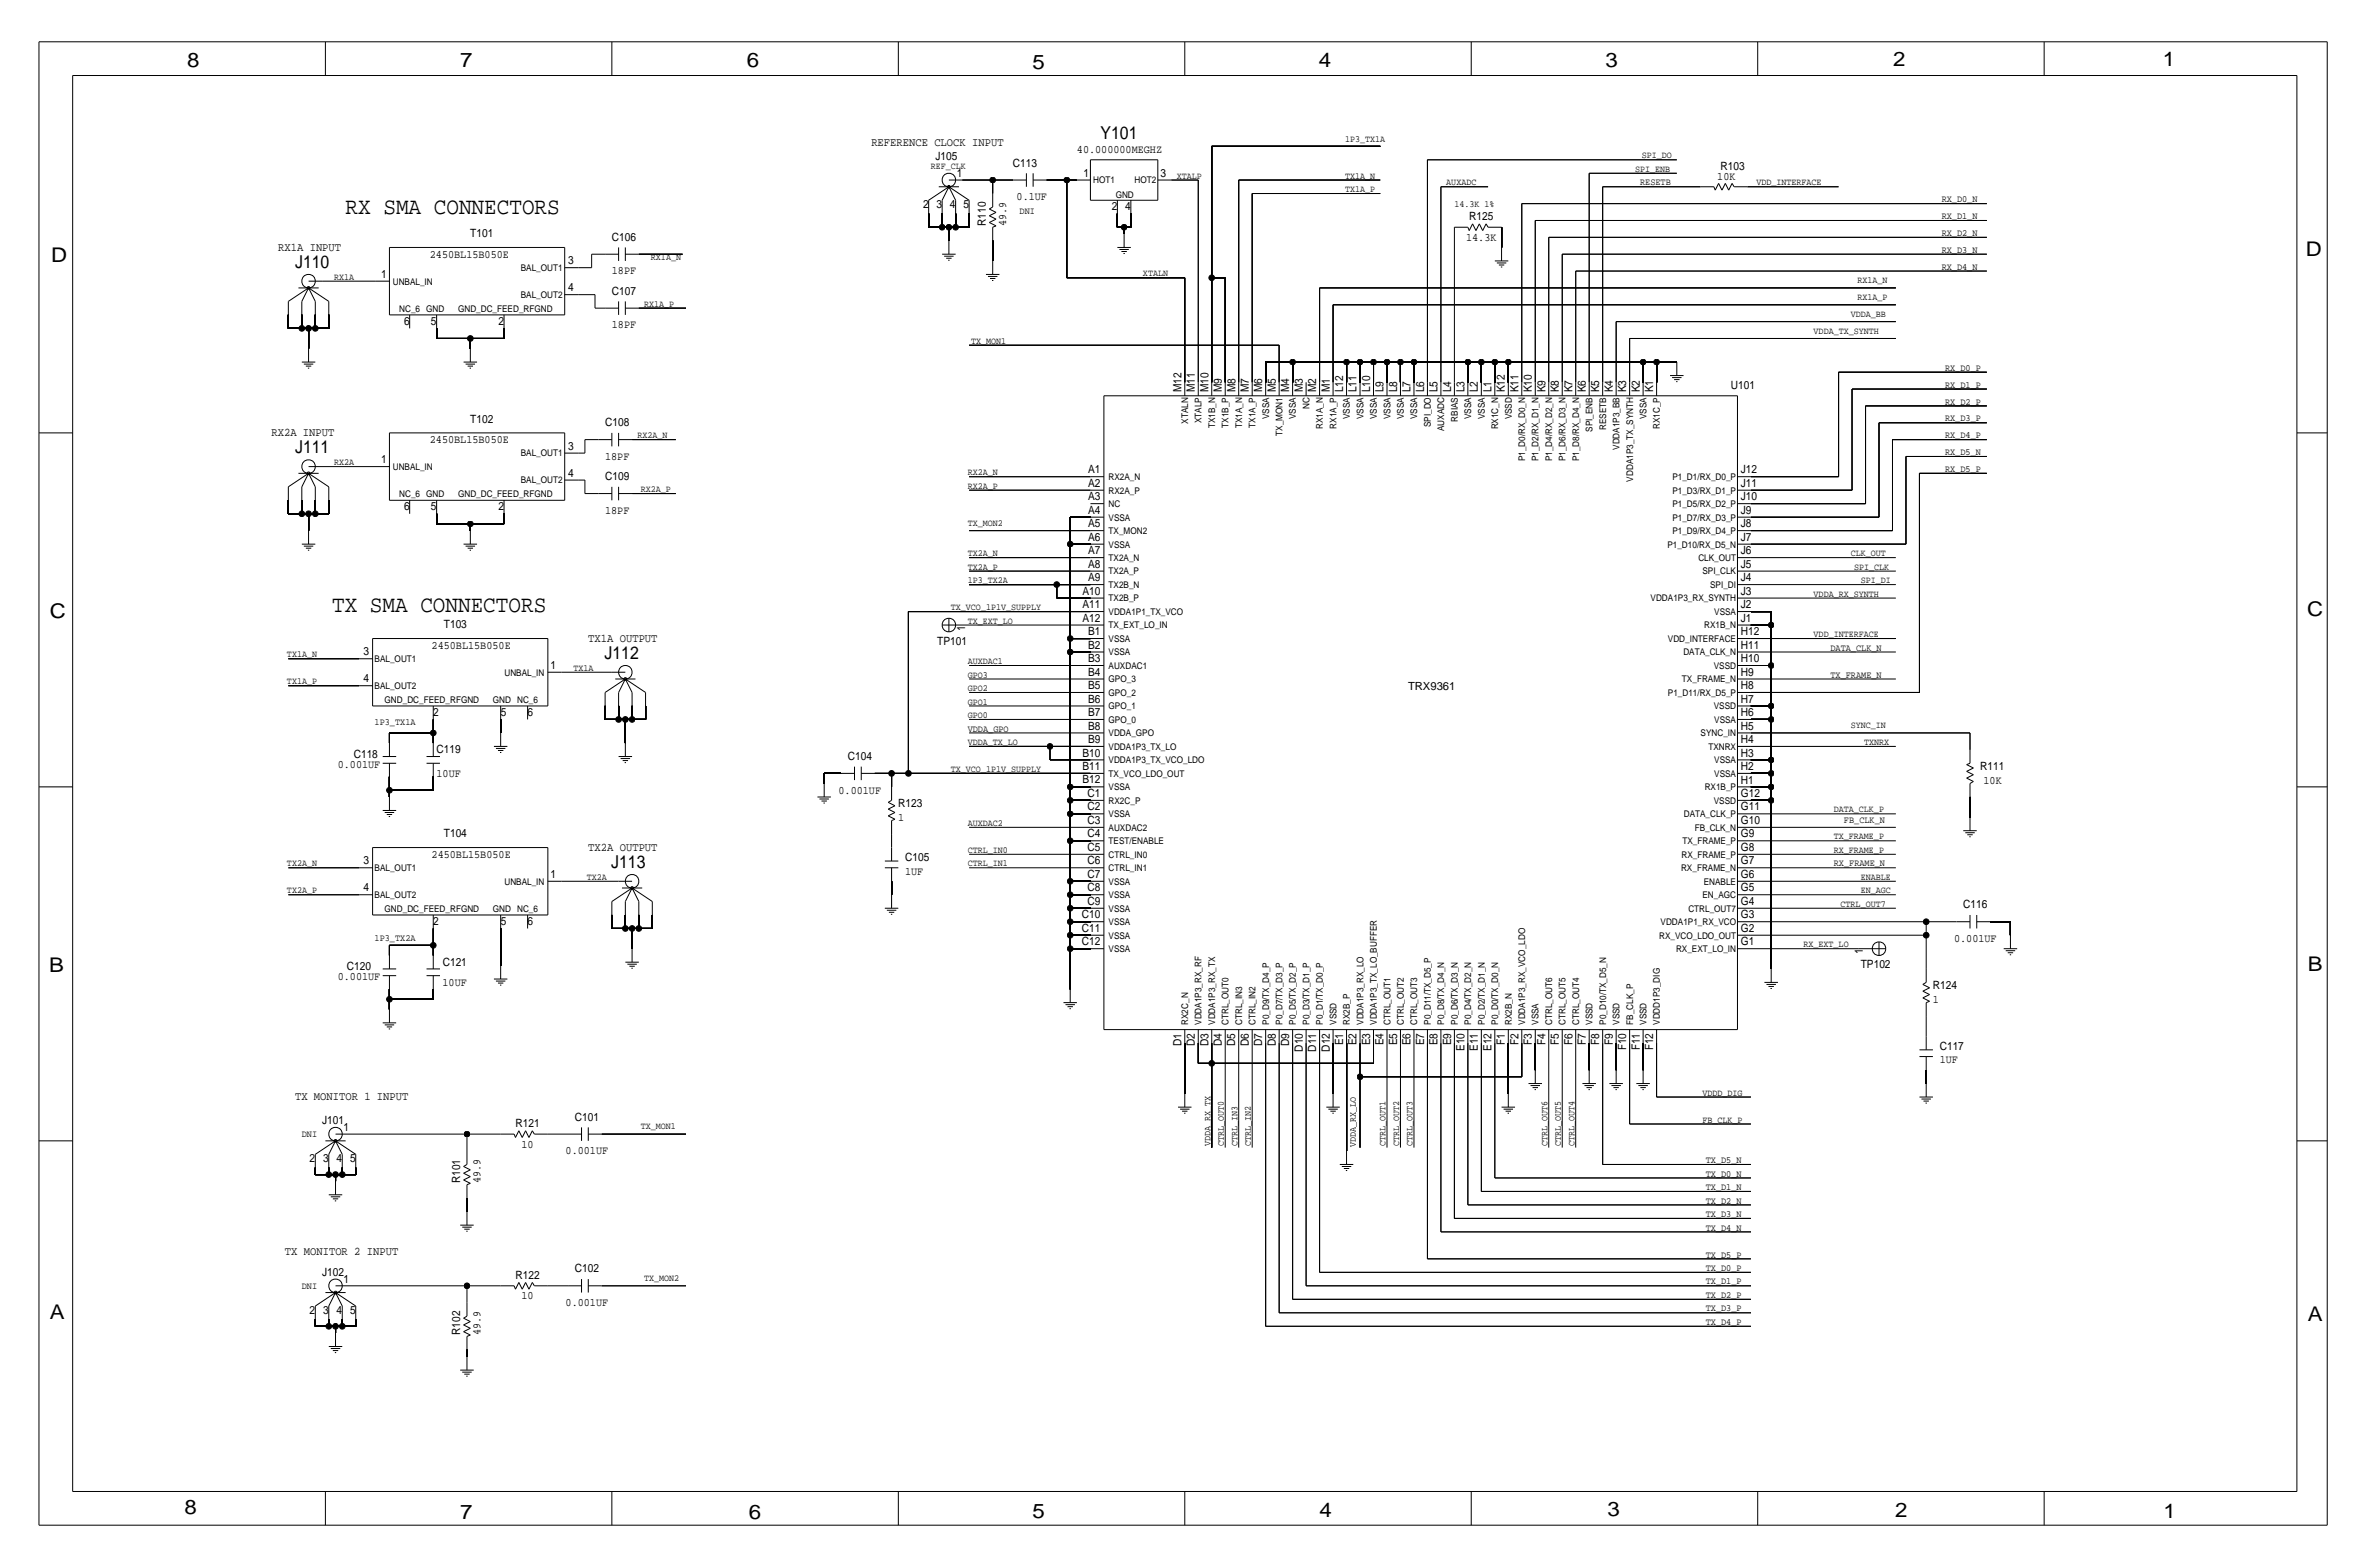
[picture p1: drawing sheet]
<svg xmlns="http://www.w3.org/2000/svg" width="892mm" height="590mm" viewBox="0 0 892 590" stroke-linecap="round" stroke-linejoin="round" font-family="sans-serif">
<defs><g id="words">
<g font-size="8.9">
<text x="130.3" y="80.5">RX SMA CONNECTORS</text>
<text x="125.2" y="230.4">TX SMA CONNECTORS</text>
</g>
<g font-size="7.6">
<text x="70.6" y="25.4">8</text>
<text x="173.4" y="25.4">7</text>
<text x="281.4" y="25.1">6</text>
<text x="389.1" y="26.2">5</text>
<text x="497" y="25.4">4</text>
<text x="605" y="25.1">3</text>
<text x="713.4" y="24.9">2</text>
<text x="815" y="24.9">1</text>
<text x="19.3" y="98.8">D</text>
<text x="868.9" y="96.5">D</text>
<text x="18.8" y="232.7">C</text>
<text x="869.4" y="232.2">C</text>
<text x="869.7" y="365.8">B</text>
<text x="18.5" y="366">B</text>
<text x="18.8" y="496.8">A</text>
<text x="869.6" y="497.6">A</text>
<text x="69.6" y="570.5">8</text>
<text x="173.4" y="572.3">7</text>
<text x="282.2" y="572.3">6</text>
<text x="389.1" y="571.8">5</text>
<text x="497.3" y="571.5">4</text>
<text x="605.8" y="571.2">3</text>
<text x="714.2" y="571.5">2</text>
<text x="815.3" y="572">1</text>
</g>
<g font-size="6.7">
<text x="414.7" y="52.5">Y101</text>
<text x="111.2" y="100.8">J110</text>
<text x="111.2" y="170.7">J111</text>
<text x="227.8" y="248.2">J112</text>
<text x="230.3" y="326.9">J113</text>
</g>
<g font-size="4.4">
<text x="328.4" y="55.1">REFERENCE CLOCK INPUT</text>
<text x="104.9" y="94.5">RX1A INPUT</text>
<text x="102.3" y="164.3">RX2A INPUT</text>
<text x="221.7" y="241.8">TX1A OUTPUT</text>
<text x="221.7" y="320.5">TX2A OUTPUT</text>
<text x="111.2" y="414.5">TX MONITOR 1 INPUT</text>
<text x="107.4" y="472.9">TX MONITOR 2 INPUT</text>
</g>
<g font-size="4.3">
<text x="405.8" y="57.7">40.000000MEGHZ</text>
<text x="352.5" y="60.2">J105</text>
<text x="381.7" y="62.7">C113</text>
<text x="648.4" y="64">R103</text>
<text x="360.6" y="66.8">1</text>
<text x="408.3" y="66.8">1</text>
<text x="437.3" y="66.8">3</text>
<text x="647.2" y="67.8">10K</text>
<text x="383.1" y="75.4">0.1UF</text>
<text x="347.8" y="78.5">2</text>
<text x="352.9" y="78.5">3</text>
<text x="358" y="78.5">4 5</text>
<text x="419" y="79">2 4</text>
<text x="553.7" y="83">R125</text>
<text x="177.2" y="89.4">T101</text>
<text x="371.6" y="85.1" transform="rotate(-90 371.6 85.1)">R110</text>
<text x="379.2" y="85.1" transform="rotate(-90 379.2 85.1)">49.9</text>
<text x="230.6" y="90.7">C106</text>
<text x="552.5" y="90.7">14.3K</text>
<text x="162" y="97">2450BL15B050E</text>
<text x="214.1" y="99.6">3</text>
<text x="143.6" y="104.6">1</text>
<text x="230.6" y="103.4">18PF</text>
<text x="214.1" y="109.7">4</text>
<text x="230.6" y="111">C107</text>
<text x="152.3" y="122.4">6</text>
<text x="162.4" y="122.4">5</text>
<text x="187.8" y="122.4">2</text>
<text x="230.6" y="123.7">18PF</text>
<text x="445.2" y="147.8" transform="rotate(-90 445.2 147.8)">M12</text>
<text x="450.3" y="147.8" transform="rotate(-90 450.3 147.8)">M11</text>
<text x="455.4" y="147.8" transform="rotate(-90 455.4 147.8)">M10</text>
<text x="460.5" y="147.8" transform="rotate(-90 460.5 147.8)">M9</text>
<text x="465.5" y="147.8" transform="rotate(-90 465.5 147.8)">M8</text>
<text x="470.6" y="147.8" transform="rotate(-90 470.6 147.8)">M7</text>
<text x="475.7" y="147.8" transform="rotate(-90 475.7 147.8)">M6</text>
<text x="480.8" y="147.8" transform="rotate(-90 480.8 147.8)">M5</text>
<text x="485.9" y="147.8" transform="rotate(-90 485.9 147.8)">M4</text>
<text x="490.9" y="147.8" transform="rotate(-90 490.9 147.8)">M3</text>
<text x="496" y="147.8" transform="rotate(-90 496 147.8)">M2</text>
<text x="501.1" y="147.8" transform="rotate(-90 501.1 147.8)">M1</text>
<text x="506.2" y="147.8" transform="rotate(-90 506.2 147.8)">L12</text>
<text x="511.3" y="147.8" transform="rotate(-90 511.3 147.8)">L11</text>
<text x="516.3" y="147.8" transform="rotate(-90 516.3 147.8)">L10</text>
<text x="521.4" y="147.8" transform="rotate(-90 521.4 147.8)">L9</text>
<text x="526.5" y="147.8" transform="rotate(-90 526.5 147.8)">L8</text>
<text x="531.6" y="147.8" transform="rotate(-90 531.6 147.8)">L7</text>
<text x="536.7" y="147.8" transform="rotate(-90 536.7 147.8)">L6</text>
<text x="541.7" y="147.8" transform="rotate(-90 541.7 147.8)">L5</text>
<text x="546.8" y="147.8" transform="rotate(-90 546.8 147.8)">L4</text>
<text x="551.9" y="147.8" transform="rotate(-90 551.9 147.8)">L3</text>
<text x="557" y="147.8" transform="rotate(-90 557 147.8)">L2</text>
<text x="562.1" y="147.8" transform="rotate(-90 562.1 147.8)">L1</text>
<text x="567.1" y="147.8" transform="rotate(-90 567.1 147.8)">K12</text>
<text x="572.2" y="147.8" transform="rotate(-90 572.2 147.8)">K11</text>
<text x="577.3" y="147.8" transform="rotate(-90 577.3 147.8)">K10</text>
<text x="582.4" y="147.8" transform="rotate(-90 582.4 147.8)">K9</text>
<text x="587.5" y="147.8" transform="rotate(-90 587.5 147.8)">K8</text>
<text x="592.5" y="147.8" transform="rotate(-90 592.5 147.8)">K7</text>
<text x="597.6" y="147.8" transform="rotate(-90 597.6 147.8)">K6</text>
<text x="602.7" y="147.8" transform="rotate(-90 602.7 147.8)">K5</text>
<text x="607.8" y="147.8" transform="rotate(-90 607.8 147.8)">K4</text>
<text x="612.9" y="147.8" transform="rotate(-90 612.9 147.8)">K3</text>
<text x="617.9" y="147.8" transform="rotate(-90 617.9 147.8)">K2</text>
<text x="623" y="147.8" transform="rotate(-90 623 147.8)">K1</text>
<text x="652.2" y="146.6">U101</text>
<text x="177.2" y="159.3">T102</text>
<text x="228" y="160.5">C108</text>
<text x="162" y="166.9">2450BL15B050E</text>
<text x="214.1" y="169.4">3</text>
<text x="228" y="173.2">18PF</text>
<text x="143.6" y="174.5">1</text>
<text x="214.1" y="179.6">4</text>
<text x="410.1" y="178.3">A1</text>
<text x="656" y="178.3">J12</text>
<text x="228" y="180.9">C109</text>
<text x="410.1" y="183.4">A2</text>
<text x="656" y="183.4">J11</text>
<text x="410.1" y="188.5">A3</text>
<text x="656" y="188.5">J10</text>
<text x="152.3" y="192.3">6</text>
<text x="162.4" y="192.3">5</text>
<text x="187.8" y="192.3">2</text>
<text x="228" y="193.6">18PF</text>
<text x="410.1" y="193.5">A4</text>
<text x="656" y="193.5">J9</text>
<text x="410.1" y="203.7">A6</text>
<text x="410.1" y="198.6">A5</text>
<text x="656" y="198.6">J8</text>
<text x="656" y="203.7">J7</text>
<text x="410.1" y="208.8">A7</text>
<text x="656" y="208.8">J6</text>
<text x="410.1" y="213.9">A8</text>
<text x="656" y="213.9">J5</text>
<text x="410.1" y="218.9">A9</text>
<text x="656" y="218.9">J4</text>
<text x="407.9" y="224">A10</text>
<text x="656" y="224">J3</text>
<text x="407.9" y="229.1">A11</text>
<text x="656" y="229.1">J2</text>
<text x="167.3" y="236.7">T103</text>
<text x="363.7" y="237.6" transform="rotate(-90 363.7 237.6)">1</text>
<text x="407.9" y="234.2">A12</text>
<text x="410.1" y="239.3">B1</text>
<text x="656" y="234.2">J1</text>
<text x="656" y="239.3">H12</text>
<text x="162.7" y="244.3">2450BL15B050E</text>
<text x="353.2" y="242.8">TP101</text>
<text x="410.1" y="244.3">B2</text>
<text x="656" y="244.3">H11</text>
<text x="137" y="246.9">3</text>
<text x="207.5" y="252">1</text>
<text x="410.1" y="249.4">B3</text>
<text x="656" y="249.4">H10</text>
<text x="137" y="257">4</text>
<text x="410.1" y="254.5">B4</text>
<text x="656" y="254.5">H9</text>
<text x="410.1" y="259.6">B5</text>
<text x="656" y="259.6">H8</text>
<text x="163.3" y="269.7">2</text>
<text x="188.7" y="269.7">5</text>
<text x="198.8" y="269.7">6</text>
<text x="410.1" y="269.7">B7</text>
<text x="410.1" y="264.7">B6</text>
<text x="656" y="264.7">H7</text>
<text x="656.1" y="269.7">H6</text>
<text x="410.1" y="274.8">B8</text>
<text x="656" y="274.8">H5</text>
<text x="410.1" y="279.9">B9</text>
<text x="656" y="279.9">H4</text>
<text x="133.3" y="285.5">C118</text>
<text x="164.5" y="283.7">C119</text>
<text x="319.5" y="286.2">C104</text>
<text x="407.9" y="285">B10</text>
<text x="656" y="285">H3</text>
<text x="127.3" y="289.3">0.001UF</text>
<text x="164.5" y="292.6">10UF</text>
<text x="407.9" y="290.1">B11</text>
<text x="656" y="290.1">H2</text>
<text x="746.2" y="290.1">R111</text>
<text x="316" y="299">0.001UF</text>
<text x="407.9" y="295.1">B12</text>
<text x="656" y="295.1">H1</text>
<text x="747.5" y="295.2">10K</text>
<text x="338.5" y="304">R123</text>
<text x="409.8" y="305.3">C2</text>
<text x="409.8" y="300.2">C1</text>
<text x="656" y="300.2">G12</text>
<text x="656" y="305.3">G11</text>
<text x="338.5" y="309.1">1</text>
<text x="409.8" y="310.4">C3</text>
<text x="656" y="310.4">G10</text>
<text x="167.3" y="315.5">T104</text>
<text x="409.8" y="315.5">C4</text>
<text x="656" y="315.5">G9</text>
<text x="162.7" y="323.1">2450BL15B050E</text>
<text x="409.8" y="320.5">C5</text>
<text x="656" y="320.5">G8</text>
<text x="137" y="325.6">3</text>
<text x="341.1" y="329.4">1UF</text>
<text x="341.1" y="324.3">C105</text>
<text x="409.8" y="325.6">C6</text>
<text x="656" y="325.6">G7</text>
<text x="137" y="335.8">4</text>
<text x="207.5" y="330.7">1</text>
<text x="409.8" y="335.8">C8</text>
<text x="409.8" y="330.7">C7</text>
<text x="656" y="330.7">G6</text>
<text x="656" y="335.8">G5</text>
<text x="409.8" y="340.9">C9</text>
<text x="656" y="340.9">G4</text>
<text x="407.7" y="345.9">C10</text>
<text x="656" y="346">G3</text>
<text x="739.9" y="342.1">C116</text>
<text x="163.3" y="348.5">2</text>
<text x="188.7" y="348.5">5</text>
<text x="198.8" y="348.5">6</text>
<text x="407.7" y="351">C11</text>
<text x="656" y="351">G2</text>
<text x="407.7" y="356.1">C12</text>
<text x="656" y="356.1">G1</text>
<text x="702" y="359.5" transform="rotate(-90 702 359.5)">1</text>
<text x="736.4" y="354.8">0.001UF</text>
<text x="130.8" y="365.5">C120</text>
<text x="166.8" y="363.7">C121</text>
<text x="701.2" y="364.7">TP102</text>
<text x="127.3" y="369.3">0.001UF</text>
<text x="166.8" y="371.4">10UF</text>
<text x="728.4" y="377.7">1</text>
<text x="728.4" y="372.6">R124</text>
<text x="445.2" y="394" transform="rotate(-90 445.2 394)">D1</text>
<text x="450.3" y="394" transform="rotate(-90 450.3 394)">D2</text>
<text x="455.4" y="394" transform="rotate(-90 455.4 394)">D3</text>
<text x="460.5" y="394" transform="rotate(-90 460.5 394)">D4</text>
<text x="465.5" y="394" transform="rotate(-90 465.5 394)">D5</text>
<text x="470.6" y="394" transform="rotate(-90 470.6 394)">D6</text>
<text x="475.7" y="394" transform="rotate(-90 475.7 394)">D7</text>
<text x="480.8" y="394" transform="rotate(-90 480.8 394)">D8</text>
<text x="485.9" y="394" transform="rotate(-90 485.9 394)">D9</text>
<text x="506.2" y="393.8" transform="rotate(-90 506.2 393.8)">E1</text>
<text x="511.3" y="393.8" transform="rotate(-90 511.3 393.8)">E2</text>
<text x="516.3" y="393.8" transform="rotate(-90 516.3 393.8)">E3</text>
<text x="521.4" y="393.8" transform="rotate(-90 521.4 393.8)">E4</text>
<text x="526.5" y="393.8" transform="rotate(-90 526.5 393.8)">E5</text>
<text x="531.6" y="393.8" transform="rotate(-90 531.6 393.8)">E6</text>
<text x="536.7" y="393.8" transform="rotate(-90 536.7 393.8)">E7</text>
<text x="541.7" y="393.8" transform="rotate(-90 541.7 393.8)">E8</text>
<text x="546.8" y="393.8" transform="rotate(-90 546.8 393.8)">E9</text>
<text x="551.9" y="395.9" transform="rotate(-90 551.9 395.9)">E10</text>
<text x="557" y="395.9" transform="rotate(-90 557 395.9)">E11</text>
<text x="562.1" y="395.9" transform="rotate(-90 562.1 395.9)">E12</text>
<text x="567.1" y="393.6" transform="rotate(-90 567.1 393.6)">F1</text>
<text x="572.2" y="393.6" transform="rotate(-90 572.2 393.6)">F2</text>
<text x="577.3" y="393.6" transform="rotate(-90 577.3 393.6)">F3</text>
<text x="582.4" y="393.6" transform="rotate(-90 582.4 393.6)">F4</text>
<text x="587.5" y="393.6" transform="rotate(-90 587.5 393.6)">F5</text>
<text x="592.5" y="393.6" transform="rotate(-90 592.5 393.6)">F6</text>
<text x="597.6" y="393.6" transform="rotate(-90 597.6 393.6)">F7</text>
<text x="602.7" y="393.6" transform="rotate(-90 602.7 393.6)">F8</text>
<text x="607.8" y="393.6" transform="rotate(-90 607.8 393.6)">F9</text>
<text x="612.9" y="395.7" transform="rotate(-90 612.9 395.7)">F10</text>
<text x="617.9" y="395.7" transform="rotate(-90 617.9 395.7)">F11</text>
<text x="623" y="395.7" transform="rotate(-90 623 395.7)">F12</text>
<text x="731" y="395.5">C117</text>
<text x="490.9" y="396.1" transform="rotate(-90 490.9 396.1)">D10</text>
<text x="496" y="396.1" transform="rotate(-90 496 396.1)">D11</text>
<text x="501.1" y="396.1" transform="rotate(-90 501.1 396.1)">D12</text>
<text x="731" y="400.6">1UF</text>
<text x="121.4" y="423.4">J101</text>
<text x="194.3" y="424.7">R121</text>
<text x="216.6" y="422.1">C101</text>
<text x="129.5" y="426.2">1</text>
<text x="116.7" y="437.9">2 3 4 5</text>
<text x="196.5" y="432.3">10</text>
<text x="213.1" y="434.9">0.001UF</text>
<text x="173.4" y="445.8" transform="rotate(-90 173.4 445.8)">R101</text>
<text x="181.1" y="445.8" transform="rotate(-90 181.1 445.8)">49.9</text>
<text x="216.6" y="479.3">C102</text>
<text x="121.4" y="480.6">J102</text>
<text x="129.5" y="483.4">1</text>
<text x="194.3" y="481.8">R122</text>
<text x="196.5" y="489.5">10</text>
<text x="116.7" y="495">2 3 4 5</text>
<text x="213.1" y="492">0.001UF</text>
<text x="173.4" y="502.9" transform="rotate(-90 173.4 502.9)">R102</text>
<text x="181.1" y="502.9" transform="rotate(-90 181.1 502.9)">49.9</text>
</g>
<text font-size="4.2" x="530.6" y="260.1">TRX9361</text>
<g font-size="3.6">
<text x="618.1" y="69.9">RESETB</text>
<text x="731.7" y="76.2">RX_D0_N</text>
<text x="384.3" y="80.5">DNI</text>
<text x="731.7" y="82.5">RX_D1_N</text>
<text x="731.7" y="88.9">RX_D2_N</text>
<text x="731.7" y="95.2">RX_D3_N</text>
<text x="731.7" y="101.6">RX_D4_N</text>
<text x="733" y="139.7">RX_D0_P</text>
<text x="733" y="146">RX_D1_P</text>
<text x="733" y="152.4">RX_D2_P</text>
<text x="733" y="158.7">RX_D3_P</text>
<text x="733" y="165.1">RX_D4_P</text>
<text x="733" y="171.4">RX_D5_N</text>
<text x="733" y="177.8">RX_D5_P</text>
<text x="689.8" y="245.1">DATA_CLK_N</text>
<text x="689.8" y="255.3">TX_FRAME_N</text>
<text x="141.2" y="273">1P3_TX1A</text>
<text x="364.7" y="275.6">VDDA_GPO</text>
<text x="694.9" y="309.9">FB_CLK_N</text>
<text x="691.1" y="326.4">RX_FRAME_N</text>
<text x="141.2" y="354.3">1P3_TX2A</text>
<text x="113.7" y="428.5">DNI</text>
<text x="642.8" y="438.2">TX_D5_N</text>
<text x="642.8" y="443.2">TX_D0_N</text>
<text x="642.8" y="448.3">TX_D1_N</text>
<text x="642.8" y="453.4">TX_D2_N</text>
<text x="642.8" y="458.5">TX_D3_N</text>
<text x="642.8" y="463.6">TX_D4_N</text>
<text x="642.8" y="473.7">TX_D5_P</text>
<text x="642.8" y="478.8">TX_D0_P</text>
<text x="113.7" y="485.6">DNI</text>
<text x="642.8" y="483.9">TX_D1_P</text>
<text x="642.8" y="489">TX_D2_P</text>
<text x="642.8" y="494">TX_D3_P</text>
<text x="642.8" y="499.1">TX_D4_P</text>
</g>
<g font-size="3.5">
<text x="506.9" y="53.3">1P3_TX1A</text>
<text x="618.7" y="59.7">SPI_DO</text>
<text x="350.7" y="63.5">REF_CLK</text>
<text x="616.2" y="64.8">SPI_ENB</text>
<text x="411.9" y="68.8">HOT1</text>
<text x="427.6" y="68.8">HOT2</text>
<text x="443.4" y="67.3">XTALP</text>
<text x="506.9" y="67.3">TX1A_N</text>
<text x="545" y="69.9">AUXADC</text>
<text x="661.9" y="69.9">VDD_INTERFACE</text>
<text x="420.4" y="74.4">GND</text>
<text x="506.9" y="72.4">TX1A_P</text>
<text x="548.1" y="78">14.3K 1%</text>
<text x="245.3" y="97.8">RX1A_N</text>
<text x="125.9" y="105.4">RX1A</text>
<text x="148" y="107.2">UNBAL_IN</text>
<text x="196.3" y="102.1">BAL_OUT1</text>
<text x="430.7" y="104.1">XTALN</text>
<text x="700" y="106.7">RX1A_N</text>
<text x="196.3" y="112.3">BAL_OUT2</text>
<text x="700" y="113">RX1A_P</text>
<text x="150.4" y="117.3">NC_6 GND</text>
<text x="172.6" y="117.3">GND_DC_FEED_RFGND</text>
<text x="242.8" y="115.6">RX1A_P</text>
<text x="697.4" y="119.4">VDDA_BB</text>
<text x="683.5" y="125.7">VDDA_TX_SYNTH</text>
<text x="366" y="129.5">TX_MON1</text>
<text x="493.5" y="154.1" transform="rotate(-90 493.5 154.1)">NC</text>
<text x="447.8" y="159.5" transform="rotate(-90 447.8 159.5)">XTALN</text>
<text x="452.8" y="159.4" transform="rotate(-90 452.8 159.4)">XTALP</text>
<text x="457.9" y="161.3" transform="rotate(-90 457.9 161.3)">TX1B_N</text>
<text x="463" y="161.1" transform="rotate(-90 463 161.1)">TX1B_P</text>
<text x="468.1" y="161.3" transform="rotate(-90 468.1 161.3)">TX1A_N</text>
<text x="473.2" y="161.1" transform="rotate(-90 473.2 161.1)">TX1A_P</text>
<text x="478.2" y="157.8" transform="rotate(-90 478.2 157.8)">VSSA</text>
<text x="488.4" y="157.8" transform="rotate(-90 488.4 157.8)">VSSA</text>
<text x="498.6" y="161.6" transform="rotate(-90 498.6 161.6)">RX1A_N</text>
<text x="503.6" y="161.4" transform="rotate(-90 503.6 161.4)">RX1A_P</text>
<text x="508.7" y="157.8" transform="rotate(-90 508.7 157.8)">VSSA</text>
<text x="513.8" y="157.8" transform="rotate(-90 513.8 157.8)">VSSA</text>
<text x="518.9" y="157.8" transform="rotate(-90 518.9 157.8)">VSSA</text>
<text x="524" y="157.8" transform="rotate(-90 524 157.8)">VSSA</text>
<text x="529" y="157.8" transform="rotate(-90 529 157.8)">VSSA</text>
<text x="534.1" y="157.8" transform="rotate(-90 534.1 157.8)">VSSA</text>
<text x="539.2" y="160.9" transform="rotate(-90 539.2 160.9)">SPI_DO</text>
<text x="549.4" y="158.9" transform="rotate(-90 549.4 158.9)">RBIAS</text>
<text x="554.4" y="157.8" transform="rotate(-90 554.4 157.8)">VSSA</text>
<text x="559.5" y="157.8" transform="rotate(-90 559.5 157.8)">VSSA</text>
<text x="564.6" y="161.8" transform="rotate(-90 564.6 161.8)">RX1C_N</text>
<text x="569.7" y="158" transform="rotate(-90 569.7 158)">VSSD</text>
<text x="605.2" y="161.9" transform="rotate(-90 605.2 161.9)">RESETB</text>
<text x="620.5" y="157.8" transform="rotate(-90 620.5 157.8)">VSSA</text>
<text x="625.6" y="161.6" transform="rotate(-90 625.6 161.6)">RX1C_P</text>
<text x="240.2" y="165.1">RX2A_N</text>
<text x="483.3" y="164.2" transform="rotate(-90 483.3 164.2)">TX_MON1</text>
<text x="544.3" y="162.5" transform="rotate(-90 544.3 162.5)">AUXADC</text>
<text x="600.2" y="162.6" transform="rotate(-90 600.2 162.6)">SPI_ENB</text>
<text x="196.3" y="172">BAL_OUT1</text>
<text x="574.8" y="173.8" transform="rotate(-90 574.8 173.8)">P1_D0/RX_D0_N</text>
<text x="579.8" y="173.8" transform="rotate(-90 579.8 173.8)">P1_D2/RX_D1_N</text>
<text x="584.9" y="173.8" transform="rotate(-90 584.9 173.8)">P1_D4/RX_D2_N</text>
<text x="590" y="173.8" transform="rotate(-90 590 173.8)">P1_D6/RX_D3_N</text>
<text x="595.1" y="173.8" transform="rotate(-90 595.1 173.8)">P1_D8/RX_D4_N</text>
<text x="610.3" y="169.5" transform="rotate(-90 610.3 169.5)">VDDA1P3_BB</text>
<text x="125.9" y="175.3">RX2A</text>
<text x="148" y="177">UNBAL_IN</text>
<text x="364.7" y="179.1">RX2A_N</text>
<text x="196.3" y="182.1">BAL_OUT2</text>
<text x="241.5" y="185.4">RX2A_P</text>
<text x="364.7" y="184.1">RX2A_P</text>
<text x="417.8" y="185.9">RX2A_P</text>
<text x="417.8" y="180.8">RX2A_N</text>
<text x="615.4" y="181.5" transform="rotate(-90 615.4 181.5)">VDDA1P3_TX_SYNTH</text>
<text x="630.3" y="180.8">P1_D1/RX_D0_P</text>
<text x="630.3" y="185.9">P1_D3/RX_D1_P</text>
<text x="150.4" y="187.2">NC_6 GND</text>
<text x="172.6" y="187.2">GND_DC_FEED_RFGND</text>
<text x="417.8" y="191">NC</text>
<text x="630.3" y="191">P1_D5/RX_D2_P</text>
<text x="417.8" y="196.1">VSSA</text>
<text x="630.3" y="196.1">P1_D7/RX_D3_P</text>
<text x="364.7" y="198.1">TX_MON2</text>
<text x="417.8" y="201.2">TX_MON2</text>
<text x="630.3" y="201.2">P1_D9/RX_D4_P</text>
<text x="364.7" y="209.5">TX2A_N</text>
<text x="417.8" y="206.2">VSSA</text>
<text x="628.4" y="206.2">P1_D10/RX_D5_N</text>
<text x="697.4" y="209.5">CLK_OUT</text>
<text x="364.7" y="214.6">TX2A_P</text>
<text x="417.8" y="211.3">TX2A_N</text>
<text x="640" y="211.3">CLK_OUT</text>
<text x="698.7" y="214.6">SPI_CLK</text>
<text x="364.7" y="219.7">1P3_TX2A</text>
<text x="417.8" y="221.5">TX2B_N</text>
<text x="417.8" y="216.4">TX2A_P</text>
<text x="641.6" y="216.4">SPI_CLK</text>
<text x="644.5" y="221.5">SPI_DI</text>
<text x="701.2" y="219.7">SPI_DI</text>
<text x="417.8" y="226.6">TX2B_P</text>
<text x="622" y="226.6">VDDA1P3_RX_SYNTH</text>
<text x="683.5" y="224.8">VDDA_RX_SYNTH</text>
<text x="358.3" y="229.9">TX_VCO_1P1V_SUPPLY</text>
<text x="417.8" y="231.6">VDDA1P1_TX_VCO</text>
<text x="646" y="231.6">VSSA</text>
<text x="364.7" y="234.9">TX_EXT_LO</text>
<text x="417.8" y="236.7">TX_EXT_LO_IN</text>
<text x="642.3" y="236.7">RX1B_N</text>
<text x="417.8" y="241.8">VSSA</text>
<text x="628.5" y="241.8">VDD_INTERFACE</text>
<text x="683.5" y="240">VDD_INTERFACE</text>
<text x="108.2" y="247.6">TX1A_N</text>
<text x="141.2" y="249.4">BAL_OUT1</text>
<text x="364.7" y="250.2">AUXDAC1</text>
<text x="417.8" y="252">AUXDAC1</text>
<text x="417.8" y="246.9">VSSA</text>
<text x="634.4" y="246.9">DATA_CLK_N</text>
<text x="645.9" y="252">VSSD</text>
<text x="108.2" y="257.8">TX1A_P</text>
<text x="190.1" y="254.5">UNBAL_IN</text>
<text x="216.1" y="252.7">TX1A</text>
<text x="364.7" y="255.3">GPO3</text>
<text x="417.8" y="257">GPO_3</text>
<text x="633.9" y="257">TX_FRAME_N</text>
<text x="141.2" y="259.6">BAL_OUT2</text>
<text x="364.7" y="260.3">GPO2</text>
<text x="417.8" y="262.1">GPO_2</text>
<text x="628.5" y="262.1">P1_D11/RX_D5_P</text>
<text x="144.9" y="264.7">GND_DC_FEED_RFGND</text>
<text x="185.8" y="264.7">GND NC_6</text>
<text x="364.7" y="265.4">GPO1</text>
<text x="417.8" y="267.2">GPO_1</text>
<text x="645.9" y="267.2">VSSD</text>
<text x="364.7" y="270.5">GPO0</text>
<text x="417.8" y="272.3">GPO_0</text>
<text x="646" y="272.3">VSSA</text>
<text x="697.4" y="274.3">SYNC_IN</text>
<text x="364.7" y="280.7">VDDA_TX_LO</text>
<text x="417.8" y="277.4">VDDA_GPO</text>
<text x="640.9" y="277.4">SYNC_IN</text>
<text x="702.5" y="280.7">TXNRX</text>
<text x="417.8" y="287.5">VDDA1P3_TX_VCO_LDO</text>
<text x="417.8" y="282.4">VDDA1P3_TX_LO</text>
<text x="643.8" y="282.4">TXNRX</text>
<text x="646" y="287.5">VSSA</text>
<text x="358.3" y="290.8">TX_VCO_1P1V_SUPPLY</text>
<text x="417.8" y="292.6">TX_VCO_LDO_OUT</text>
<text x="646" y="292.6">VSSA</text>
<text x="417.8" y="297.7">VSSA</text>
<text x="642.4" y="297.7">RX1B_P</text>
<text x="417.8" y="302.8">RX2C_P</text>
<text x="645.9" y="302.8">VSSD</text>
<text x="364.7" y="311.1">AUXDAC2</text>
<text x="417.8" y="307.8">VSSA</text>
<text x="634.5" y="307.8">DATA_CLK_P</text>
<text x="691.1" y="306.1">DATA_CLK_P</text>
<text x="417.8" y="312.9">AUXDAC2</text>
<text x="638.7" y="312.9">FB_CLK_N</text>
<text x="691.1" y="316.2">TX_FRAME_P</text>
<text x="364.7" y="321.3">CTRL_IN0</text>
<text x="417.8" y="323.1">CTRL_IN0</text>
<text x="417.8" y="318">TEST/ENABLE</text>
<text x="633.7" y="323.1">RX_FRAME_P</text>
<text x="634" y="318">TX_FRAME_P</text>
<text x="691.1" y="321.3">RX_FRAME_P</text>
<text x="108.2" y="326.4">TX2A_N</text>
<text x="141.2" y="328.2">BAL_OUT1</text>
<text x="364.7" y="326.4">CTRL_IN1</text>
<text x="417.8" y="328.2">CTRL_IN1</text>
<text x="633.5" y="328.2">RX_FRAME_N</text>
<text x="190.1" y="333.2">UNBAL_IN</text>
<text x="221.2" y="331.5">TX2A</text>
<text x="417.8" y="333.2">VSSA</text>
<text x="642.1" y="333.2">ENABLE</text>
<text x="701.2" y="331.5">ENABLE</text>
<text x="108.2" y="336.5">TX2A_P</text>
<text x="141.2" y="338.3">BAL_OUT2</text>
<text x="417.8" y="338.3">VSSA</text>
<text x="641.6" y="338.3">EN_AGC</text>
<text x="693.6" y="341.6">CTRL_OUT7</text>
<text x="701.2" y="336.5">EN_AGC</text>
<text x="144.9" y="343.4">GND_DC_FEED_RFGND</text>
<text x="185.8" y="343.4">GND NC_6</text>
<text x="417.8" y="343.4">VSSA</text>
<text x="636.3" y="343.4">CTRL_OUT7</text>
<text x="417.8" y="353.6">VSSA</text>
<text x="417.8" y="348.5">VSSA</text>
<text x="625.3" y="353.6">RX_VCO_LDO_OUT</text>
<text x="625.8" y="348.5">VDDA1P1_RX_VCO</text>
<text x="417.8" y="358.6">VSSA</text>
<text x="631.6" y="358.6">RX_EXT_LO_IN</text>
<text x="679.7" y="356.9">RX_EXT_LO</text>
<text x="447.8" y="386.1" transform="rotate(-90 447.8 386.1)">RX2C_N</text>
<text x="452.8" y="386.1" transform="rotate(-90 452.8 386.1)">VDDA1P3_RX_RF</text>
<text x="457.9" y="386.1" transform="rotate(-90 457.9 386.1)">VDDA1P3_RX_TX</text>
<text x="463" y="386.1" transform="rotate(-90 463 386.1)">CTRL_OUT0</text>
<text x="468.1" y="386.1" transform="rotate(-90 468.1 386.1)">CTRL_IN3</text>
<text x="473.2" y="386.1" transform="rotate(-90 473.2 386.1)">CTRL_IN2</text>
<text x="478.2" y="386.1" transform="rotate(-90 478.2 386.1)">P0_D9/TX_D4_P</text>
<text x="483.3" y="386.1" transform="rotate(-90 483.3 386.1)">P0_D7/TX_D3_P</text>
<text x="488.4" y="386.1" transform="rotate(-90 488.4 386.1)">P0_D5/TX_D2_P</text>
<text x="493.5" y="386.1" transform="rotate(-90 493.5 386.1)">P0_D3/TX_D1_P</text>
<text x="498.6" y="386.1" transform="rotate(-90 498.6 386.1)">P0_D1/TX_D0_P</text>
<text x="503.6" y="386.1" transform="rotate(-90 503.6 386.1)">VSSD</text>
<text x="508.7" y="386.1" transform="rotate(-90 508.7 386.1)">RX2B_P</text>
<text x="513.8" y="386.1" transform="rotate(-90 513.8 386.1)">VDDA1P3_RX_LO</text>
<text x="518.9" y="386.1" transform="rotate(-90 518.9 386.1)">VDDA1P3_TX_LO_BUFFER</text>
<text x="524" y="386.1" transform="rotate(-90 524 386.1)">CTRL_OUT1</text>
<text x="529" y="386.1" transform="rotate(-90 529 386.1)">CTRL_OUT2</text>
<text x="534.1" y="386.1" transform="rotate(-90 534.1 386.1)">CTRL_OUT3</text>
<text x="539.2" y="386.1" transform="rotate(-90 539.2 386.1)">P0_D11/TX_D5_P</text>
<text x="544.3" y="386.1" transform="rotate(-90 544.3 386.1)">P0_D8/TX_D4_N</text>
<text x="549.4" y="386.1" transform="rotate(-90 549.4 386.1)">P0_D6/TX_D3_N</text>
<text x="554.4" y="386.1" transform="rotate(-90 554.4 386.1)">P0_D4/TX_D2_N</text>
<text x="559.5" y="386.1" transform="rotate(-90 559.5 386.1)">P0_D2/TX_D1_N</text>
<text x="564.6" y="386.1" transform="rotate(-90 564.6 386.1)">P0_D0/TX_D0_N</text>
<text x="569.7" y="386.1" transform="rotate(-90 569.7 386.1)">RX2B_N</text>
<text x="574.8" y="386.1" transform="rotate(-90 574.8 386.1)">VDDA1P3_RX_VCO_LDO</text>
<text x="579.8" y="386.1" transform="rotate(-90 579.8 386.1)">VSSA</text>
<text x="584.9" y="386.1" transform="rotate(-90 584.9 386.1)">CTRL_OUT6</text>
<text x="590" y="386.1" transform="rotate(-90 590 386.1)">CTRL_OUT5</text>
<text x="595.1" y="386.1" transform="rotate(-90 595.1 386.1)">CTRL_OUT4</text>
<text x="600.2" y="386.1" transform="rotate(-90 600.2 386.1)">VSSD</text>
<text x="605.2" y="386.1" transform="rotate(-90 605.2 386.1)">P0_D10/TX_D5_N</text>
<text x="610.3" y="386.1" transform="rotate(-90 610.3 386.1)">VSSD</text>
<text x="615.4" y="386.1" transform="rotate(-90 615.4 386.1)">FB_CLK_P</text>
<text x="620.5" y="386.1" transform="rotate(-90 620.5 386.1)">VSSD</text>
<text x="625.6" y="386.1" transform="rotate(-90 625.6 386.1)">VDDD1P3_DIG</text>
<text x="641.6" y="412.8">VDDD_DIG</text>
<text x="241.5" y="425.5">TX_MON1</text>
<text x="641.6" y="422.9">FB_CLK_P</text>
<text x="456.1" y="431.8" transform="rotate(-90 456.1 431.8)">VDDA_RX_TX</text>
<text x="461.2" y="431.8" transform="rotate(-90 461.2 431.8)">CTRL_OUT0</text>
<text x="466.3" y="431.8" transform="rotate(-90 466.3 431.8)">CTRL_IN3</text>
<text x="471.4" y="431.8" transform="rotate(-90 471.4 431.8)">CTRL_IN2</text>
<text x="522.2" y="431.8" transform="rotate(-90 522.2 431.8)">CTRL_OUT1</text>
<text x="527.3" y="431.8" transform="rotate(-90 527.3 431.8)">CTRL_OUT2</text>
<text x="532.3" y="431.8" transform="rotate(-90 532.3 431.8)">CTRL_OUT3</text>
<text x="583.1" y="431.8" transform="rotate(-90 583.1 431.8)">CTRL_OUT6</text>
<text x="588.2" y="431.8" transform="rotate(-90 588.2 431.8)">CTRL_OUT5</text>
<text x="593.3" y="431.8" transform="rotate(-90 593.3 431.8)">CTRL_OUT4</text>
<text x="510.9" y="432.1" transform="rotate(-90 510.9 432.1)">VDDA_RX_LO</text>
<text x="242.8" y="482.6">TX_MON2</text>
</g>
</g></defs>
<!-- layer: Nets -->
<g fill="none" stroke="#000" stroke-width=".38">
<path d="M456.6 55.1h63.5zM456.6 55.1v49.5zM362.7 67.8h11.4zM374.1 67.8v5.1zM374.1 67.8h7.6zM394.4 67.8h7.6zM402 67.8h3.8zM402 67.8v36.8zM441.4 67.8h10.2zM451.6 67.8v76.2zM466.8 67.8v76.2zM466.8 67.8h53.3z"/>
<path d="M471.9 72.9v71.1zM471.9 72.9h48.2zM537.9 60.2v83.8zM537.9 60.2h94zM543 70.4v73.6zM543 70.4h17.8zM573.5 76.7v67.3zM573.5 76.7h175.2zM598.9 65.3v78.7zM598.9 65.3h33zM604 70.4v73.6zM604 70.4h36.8z"/>
<path d="M658.6 70.4h34.3zM223 95.8v5zM223 95.8h5zM240.7 95.8h16.5zM350 80.5v5.1zM350 85.6h5zM355 85.6h2.6zM355 80.5v5.1zM357.6 85.6v5.1zM357.6 85.6h2.5zM360.1 80.5v5.1zM360.1 85.6h5.1z"/>
<path d="M365.2 80.5v5.1zM374.1 90.7v7.6zM421.1 80.5v5.1zM421.1 85.6h2.5zM423.6 85.6v2.5zM423.6 85.6h2.6zM426.2 80.5v5.1zM548.1 85.6v58.4zM565.9 85.6v7.6zM578.6 83.1v60.9zM578.6 83.1h170.1zM583.6 89.4v54.6z"/>
<path d="M583.6 89.4h165.1zM588.7 95.8v48.2zM588.7 95.8h160zM108.7 118.6v5.1zM113.7 118.6v5.1zM118.8 118.6v5.1zM121.4 105.9h20.3zM123.9 118.6v5.1zM217.9 111h6.3zM217.9 100.8h5.1zM224.2 111v5.1zM224.2 116.1h3.8z"/>
<path d="M240.7 116.1h17.8zM402 104.6h44.5zM446.5 104.7v39.3zM456.6 104.7v39.3zM456.6 104.6h5.1zM461.7 104.7v39.3zM497.3 108.5v35.5zM497.3 108.5h217.1zM502.4 114.8v29.2zM502.4 114.8h212zM593.8 102.1v41.9zM593.8 102.1h154.9z"/>
<path d="M108.7 123.7h5zM113.7 123.7h2.6zM116.3 123.7v7.6zM116.3 123.7h2.5zM118.8 123.7h5.1zM164.5 123.7v3.8zM164.5 127.5h12.7zM177.2 127.5v3.8zM177.2 127.5h12.7zM189.9 123.7v3.8zM365.2 130h116.8zM477 136.4v7.6z"/>
<path d="M477 136.4h10.1zM482 130.1v13.9zM487.1 136.4v7.6zM487.1 136.4h20.3zM507.4 136.4v7.6zM507.4 136.4h5.1zM512.5 136.4v7.6zM512.5 136.4h5.1zM517.6 136.4v7.6zM517.6 136.4h5.1zM522.7 136.4v7.6zM522.7 136.4h5.1z"/>
<path d="M527.8 136.4v7.6zM527.8 136.4h5zM532.8 136.4v7.6zM532.8 136.4h20.4zM553.2 136.4v7.6zM553.2 136.4h5zM558.2 136.4v7.6zM558.2 136.4h5.1zM563.3 136.4v7.6zM563.3 136.4h5.1zM568.4 136.4v7.6zM568.4 136.4h50.8z"/>
<path d="M609 121.2v22.8zM609 121.2h105.4zM614.1 127.5v16.5zM614.1 127.5h100.3zM619.2 136.4h5.1zM619.2 136.4v7.6zM624.3 136.4v7.6zM624.3 136.4h7.6zM692.9 140.2v39.4zM692.9 140.2h55.8zM697.9 146.6v38.1zM697.9 146.6h50.8z"/>
<path d="M703 152.9v36.8zM703 152.9h45.7zM708.1 159.3v35.5zM708.1 159.3h40.6zM121.4 175.8h20.3zM217.9 170.7h2.5zM220.4 165.6v5.1zM220.4 165.6h5.1zM238.2 165.6h16.5zM365.2 179.6h45.7zM659.8 179.6h33.1zM713.2 165.6v34.3z"/>
<path d="M713.2 165.6h35.5zM718.3 172v33zM718.3 172h30.4zM723.3 178.3h25.4zM723.3 178.3v82.6zM108.7 188.5v5zM108.7 193.5h5zM113.7 188.5v5zM113.7 193.5h2.6zM116.3 193.5v6.4zM116.3 193.5h2.5zM118.8 188.5v5z"/>
<path d="M118.8 193.5h5.1zM123.9 188.5v5zM164.5 193.5v3.9zM164.5 197.4h12.7zM177.2 197.4v2.5zM177.2 197.4h12.7zM189.9 193.6v3.8zM217.9 180.8h2.5zM220.4 180.9v5zM220.4 185.9h5.1zM238.2 185.9h16.5zM365.2 199.9h45.7z"/>
<path d="M365.2 184.7h45.7zM403.3 194.8h7.6zM403.3 194.8v10.2zM659.8 194.8h48.3zM659.8 199.9h53.4zM659.8 189.7h43.2zM659.8 184.7h38.1zM365.2 210.1h45.7zM365.2 215.1h45.7zM403.3 205v35.5zM403.3 205h7.6zM659.8 215.1h54.6z"/>
<path d="M659.8 210.1h54.6zM659.8 205h58.5zM342.3 230.4v60.9zM342.3 230.4h68.6zM365.2 235.5h45.7zM365.2 220.2h33zM398.2 225.3h12.7zM398.2 220.2v5.1zM398.2 220.2h12.7zM659.8 230.4h7.7zM659.8 235.5h7.7zM659.8 225.3h54.6z"/>
<path d="M659.8 220.2h54.6zM667.5 230.4v5.1zM667.5 235.5v15.2zM108.7 258.3h26.6zM108.7 248.2h26.6zM211.5 253.2h19.1zM365.2 255.8h45.7zM365.2 250.7h45.7zM403.3 240.5v5.1zM403.3 245.6h7.6zM403.3 245.6v50.8zM403.3 240.5h7.6z"/>
<path d="M659.8 250.7h7.7zM659.8 240.5h54.6zM659.8 245.6h54.6zM659.8 255.8h54.6zM667.5 250.7v15.2zM146.8 276.1v3.8zM146.8 276.1h16.5zM163.3 276.1v3.8zM163.3 271v5.1zM188.7 271v5.1zM228 265.9v5.1zM228 271h5.1z"/>
<path d="M233.1 265.9v5.1zM233.1 271h2.6zM235.7 271v8.9zM235.7 271h2.5zM238.2 265.9v5.1zM238.2 271h5.1zM243.3 265.9v5.1zM365.2 260.9h45.7zM365.2 265.9h45.7zM365.2 271h45.7zM365.2 276.1h45.7zM659.8 265.9h7.7z"/>
<path d="M659.8 271h7.7zM659.8 276.1h82.6zM659.8 260.9h63.5zM667.5 265.9v5.1zM667.5 271v15.3zM742.4 276.1v6.3zM146.8 292.6v5.1zM146.8 297.7v2.5zM146.8 297.7h16.5zM163.3 292.6v5.1zM310.6 291.3v3.8zM310.6 291.3h6.3z"/>
<path d="M329.6 291.3h6.4zM336 291.3h6.3zM336 291.3v5.1zM342.3 291.3h68.6zM365.2 281.2h30.5zM395.7 281.2v5.1zM395.7 286.3h15.2zM395.7 281.2h15.2zM403.3 296.4v5.1zM403.3 296.4h7.6zM659.8 296.4h7.7zM659.8 291.3h7.7z"/>
<path d="M659.8 286.3h7.7zM659.8 281.2h54.6zM667.5 296.4v5.1zM667.5 291.3v5.1zM667.5 286.3v5zM336 314.2v5.1zM365.2 311.7h45.7zM403.3 301.5v5.1zM403.3 306.6v10.1zM403.3 316.7v15.3zM403.3 301.5h7.6zM403.3 306.6h7.6z"/>
<path d="M403.3 316.7h7.6zM659.8 301.5h7.7zM659.8 316.7h54.6zM659.8 311.7h54.6zM659.8 306.6h54.6zM667.5 301.5v63.5zM742.4 300.2v7.6zM108.7 326.9h26.6zM108.7 337.1h26.6zM211.5 332h21.6zM336 332v5.1zM365.2 321.8h45.7z"/>
<path d="M365.2 326.9h45.7zM403.3 332v5.1zM403.3 337.1v5zM403.3 332h7.6zM403.3 337.1h7.6zM659.8 337.1h54.6zM659.8 332h54.6zM659.8 326.9h54.6zM659.8 321.8h54.6zM146.8 356.1v3.8zM146.8 356.1h16.5zM163.3 356.1v3.8z"/>
<path d="M163.3 349.8v6.3zM188.7 349.8v13.9zM230.6 344.7v5.1zM230.6 349.8h5.1zM235.7 344.7v5.1zM235.7 349.8h2.5zM238.2 349.8v7.6zM238.2 349.8h2.5zM240.7 344.7v5.1zM240.7 349.8h5.1zM245.8 344.7v5.1zM403.3 357.4v15.2z"/>
<path d="M403.3 352.3v5.1zM403.3 347.2v5.1zM403.3 342.1v5.1zM403.3 357.4h7.6zM403.3 342.1h7.6zM403.3 352.3h7.6zM403.3 347.2h7.6zM659.8 357.4h40.7zM659.8 342.1h54.6zM659.8 347.2h66.1zM659.8 352.3h66.1zM725.9 352.3v12.7z"/>
<path d="M725.9 347.2v5.1zM725.9 347.2h11.4zM750 347.2h7.6zM757.6 347.2v5.1zM146.8 376.4v3.8zM146.8 372.6v3.8zM146.8 376.4h16.5zM163.3 372.6v3.8zM446.5 392.9v19.1zM451.6 392.9v7.7zM456.6 392.9v7.7zM461.7 392.9v39.4z"/>
<path d="M466.8 392.9v39.4zM471.9 392.9v39.4zM477 392.9v106.7zM482 392.9v101.6zM487.1 392.9v96.6zM492.2 392.9v91.5zM497.3 392.9v86.4zM502.4 392.9v19.1zM507.4 392.9v40.7zM512.5 392.9v12.7zM517.6 392.9v7.7zM522.7 392.9v39.4z"/>
<path d="M527.8 392.9v39.4zM532.8 392.9v39.4zM537.9 392.9v81.3zM543 392.9v71.2zM548.1 392.9v66.1zM553.2 392.9v61zM558.2 392.9v55.9zM563.3 392.9v50.8zM568.4 392.9v19.1zM573.5 392.9v12.7zM578.6 392.9v10.2zM583.6 392.9v39.4z"/>
<path d="M588.7 392.9v39.4zM593.8 392.9v39.4zM598.9 392.9v10.2zM604 392.9v45.8zM609 392.9v10.2zM614.1 392.9v30.5zM619.2 392.9v10.2zM624.3 392.9v20.4zM725.9 382.8v7.6zM451.6 400.6h5zM456.6 400.6v31.7zM456.6 400.6h61z"/>
<path d="M512.5 405.6v26.7zM512.5 405.6h61zM624.3 413.3h35.5zM725.9 403.1v5.1zM118.8 439.9v2.6zM123.9 439.9v2.6zM129 439.9v2.6zM131.5 427.2h44.5zM134.1 439.9v2.6zM176 427.2h12.7zM176 427.2v6.4zM206.5 427.2h7.6z"/>
<path d="M226.8 427.2h31.7zM604 438.7h55.8zM614.1 423.4h45.7zM118.8 442.5h5.1zM123.9 442.5h2.5zM126.4 442.5v2.5zM126.4 442.5h2.6zM129 442.5h5.1zM176 451.4v5zM548.1 459h111.7zM553.2 453.9h106.6zM558.2 448.8h101.6z"/>
<path d="M563.3 443.7h96.5zM497.3 479.3h162.5zM537.9 474.2h121.9zM543 464.1h116.8zM118.8 497.1v2.5zM118.8 499.6h5.1zM123.9 497.1v2.5zM123.9 499.6h2.5zM126.4 499.6v2.6zM126.4 499.6h2.6zM129 497.1v2.5zM129 499.6h5.1z"/>
<path d="M131.5 484.4h44.5zM134.1 497.1v2.5zM176 484.4h12.7zM176 484.4v6.3zM206.5 484.4h7.6zM226.8 484.4h31.7zM477 499.6h182.8zM482 494.5h177.8zM487.1 489.5h172.7zM492.2 484.4h167.6zM176 508.5v2.5z"/>
</g>
<g fill="#000" stroke="#000" stroke-width=".38">
<circle cx="374.1" cy="67.8" r="1.07"/>
<circle cx="402" cy="67.8" r="1.07"/>
<circle cx="355" cy="85.6" r="1.07"/>
<circle cx="357.6" cy="85.6" r="1.07"/>
<circle cx="360.1" cy="85.6" r="1.07"/>
<circle cx="423.6" cy="85.6" r="1.07"/>
<circle cx="456.6" cy="104.6" r="1.07"/>
<circle cx="113.7" cy="123.7" r="1.07"/>
<circle cx="116.3" cy="123.7" r="1.07"/>
<circle cx="118.8" cy="123.7" r="1.07"/>
<circle cx="177.2" cy="127.5" r="1.07"/>
<circle cx="487.1" cy="136.4" r="1.07"/>
<circle cx="507.4" cy="136.4" r="1.07"/>
<circle cx="512.5" cy="136.4" r="1.07"/>
<circle cx="517.6" cy="136.4" r="1.07"/>
<circle cx="522.7" cy="136.4" r="1.07"/>
<circle cx="527.8" cy="136.4" r="1.07"/>
<circle cx="532.8" cy="136.4" r="1.07"/>
<circle cx="553.2" cy="136.4" r="1.07"/>
<circle cx="558.2" cy="136.4" r="1.07"/>
<circle cx="563.3" cy="136.4" r="1.07"/>
<circle cx="568.4" cy="136.4" r="1.07"/>
<circle cx="619.2" cy="136.4" r="1.07"/>
<circle cx="624.3" cy="136.4" r="1.07"/>
<circle cx="113.7" cy="193.5" r="1.07"/>
<circle cx="116.3" cy="193.5" r="1.07"/>
<circle cx="118.8" cy="193.5" r="1.07"/>
<circle cx="177.2" cy="197.4" r="1.07"/>
<circle cx="403.3" cy="205" r="1.07"/>
<circle cx="398.2" cy="220.2" r="1.07"/>
<circle cx="667.5" cy="235.5" r="1.07"/>
<circle cx="403.3" cy="240.5" r="1.07"/>
<circle cx="403.3" cy="245.6" r="1.07"/>
<circle cx="667.5" cy="250.7" r="1.07"/>
<circle cx="163.3" cy="276.1" r="1.07"/>
<circle cx="233.1" cy="271" r="1.07"/>
<circle cx="235.7" cy="271" r="1.07"/>
<circle cx="238.2" cy="271" r="1.07"/>
<circle cx="667.5" cy="265.9" r="1.07"/>
<circle cx="667.5" cy="271" r="1.07"/>
<circle cx="146.8" cy="297.7" r="1.07"/>
<circle cx="336" cy="291.3" r="1.07"/>
<circle cx="342.3" cy="291.3" r="1.07"/>
<circle cx="395.7" cy="281.2" r="1.07"/>
<circle cx="403.3" cy="296.4" r="1.07"/>
<circle cx="667.5" cy="286.3" r="1.07"/>
<circle cx="667.5" cy="291.3" r="1.07"/>
<circle cx="667.5" cy="296.4" r="1.07"/>
<circle cx="403.3" cy="301.5" r="1.07"/>
<circle cx="403.3" cy="316.7" r="1.07"/>
<circle cx="403.3" cy="306.6" r="1.07"/>
<circle cx="667.5" cy="301.5" r="1.07"/>
<circle cx="403.3" cy="332" r="1.07"/>
<circle cx="403.3" cy="337.1" r="1.07"/>
<circle cx="163.3" cy="356.1" r="1.07"/>
<circle cx="235.7" cy="349.8" r="1.07"/>
<circle cx="238.2" cy="349.8" r="1.07"/>
<circle cx="240.7" cy="349.8" r="1.07"/>
<circle cx="403.3" cy="357.4" r="1.07"/>
<circle cx="403.3" cy="342.1" r="1.07"/>
<circle cx="403.3" cy="347.2" r="1.07"/>
<circle cx="403.3" cy="352.3" r="1.07"/>
<circle cx="725.9" cy="347.2" r="1.07"/>
<circle cx="725.9" cy="352.3" r="1.07"/>
<circle cx="146.8" cy="376.4" r="1.07"/>
<circle cx="456.6" cy="400.6" r="1.07"/>
<circle cx="512.5" cy="405.6" r="1.07"/>
<circle cx="176" cy="427.2" r="1.07"/>
<circle cx="123.9" cy="442.5" r="1.07"/>
<circle cx="126.4" cy="442.5" r="1.07"/>
<circle cx="129" cy="442.5" r="1.07"/>
<circle cx="123.9" cy="499.6" r="1.07"/>
<circle cx="126.4" cy="499.6" r="1.07"/>
<circle cx="129" cy="499.6" r="1.07"/>
<circle cx="176" cy="484.4" r="1.07"/>
</g>
<!-- layer: Components -->
<g fill="none" stroke="#000" stroke-width=".38">
<path d="M350 75.4v5.1zM350 75.4l7.6-5zM353.8 70.4h7.6zM355 75.4v5.1zM357.6 70.4l2.5 5zM357.6 70.4l7.6 5zM357.6 70.4l-2.6 5zM357.6 67.8h5.1zM360.1 75.4v5.1zM365.2 75.4v5.1zM372.8 78.7l1.3-.7zM372.8 78.7l2.6 1.3z"/>
<path d="M374.1 72.9v5.1zM381.7 67.8h5.1zM386.8 65.3v5.1zM389.3 65.3v5.1zM389.3 67.8h5.1zM405.8 67.8h5.1zM410.9 60.2v15.2zM410.9 60.2h25.4zM410.9 75.4h25.4zM421.1 75.4v5.1zM426.2 75.4v5.1zM436.3 60.2v15.2z"/>
<path d="M436.3 67.8h5.1zM640.8 70.4h5.1zM645.9 70.4l.5 1.2zM647.6 69.1l-1.2 2.5zM647.7 69.1l1.2 2.5zM650.2 69.1l-1.3 2.5zM650.2 69.1l1.3 2.5zM652.7 69.1l-1.2 2.5zM652.7 69.1l.8 1.3zM653.5 70.4h5.1zM146.8 93.2h66zM146.8 93.2v25.4z"/>
<path d="M212.8 93.2v25.4zM228 95.8h5.1zM233.1 93.2v5.1zM235.7 93.2v5.1zM235.7 95.8h5zM355 95.8h5.1zM355.8 96.5h3.6zM356.6 97.3h2zM357.3 98h.5zM357.6 90.7v5.1zM372.8 81.3l2.6-1.3zM372.8 83.8l2.6-1.2z"/>
<path d="M372.8 81.3l2.6 1.2zM372.8 83.8l2.6 1.3zM374.1 98.3v5.1zM374.1 85.6v5.1zM374.1 85.6l1.3-.5zM421.1 93.2h5.1zM421.8 94h3.6zM422.6 94.7h2zM423.4 95.5h.5zM423.6 88.1v5.1zM548.1 85.6h5.1zM553.2 85.6l.5 1.3z"/>
<path d="M554.9 84.3l-1.2 2.6zM554.9 84.3l1.3 2.6zM557.5 84.3l-1.3 2.6zM557.5 84.3l1.2 2.6zM560 84.3l-1.2 2.6zM560 84.3l.8 1.3zM560.8 85.6h5.1zM563.3 98.3h5.1zM564.1 99.1h3.5zM564.8 99.8h2.1zM565.9 93.2v5.1zM108.7 113.5v5.1z"/>
<path d="M108.7 113.5l7.6-5zM112.5 108.5h7.6zM113.7 113.5v5.1zM116.3 108.5l2.5 5zM116.3 108.5l7.6 5zM116.3 108.5l-2.6 5zM116.3 105.9h5.1zM118.8 113.5v5.1zM123.9 113.5v5.1zM141.7 105.9h5.1zM146.8 118.6h66zM154.4 118.6v5.1z"/>
<path d="M164.5 118.6v5.1zM189.9 118.6v5.1zM212.8 100.8h5.1zM212.8 111h5.1zM228 116.1h5.1zM233.1 113.5v5.1zM235.7 113.5v5.1zM235.7 116.1h5zM371.6 103.4h5zM372.3 104.1h3.6zM373.1 104.9h2zM373.8 105.7h.5z"/>
<path d="M565.6 100.6h.5zM113.7 136.4h5.1zM114.5 137.2h3.6zM115.3 137.9h2zM116 138.7h.5zM116.3 131.3v5.1zM174.7 136.4h5.1zM175.5 137.2h3.5zM176.2 137.9h2.1zM177 138.7h.5zM177.2 131.3v5.1zM631.9 136.4v5.1z"/>
<path d="M416 149.1h238.8zM416 149.1v238.8zM446.5 144v5.1zM451.6 144v5.1zM456.6 144v5.1zM461.7 144v5.1zM466.8 144v5.1zM471.9 144v5.1zM477 144v5.1zM482 144v5.1zM487.1 144v5.1zM492.2 144v5.1z"/>
<path d="M497.3 144v5.1zM502.4 144v5.1zM507.4 144v5.1zM512.5 144v5.1zM517.6 144v5.1zM522.7 144v5.1zM527.8 144v5.1zM532.8 144v5.1zM537.9 144v5.1zM543 144v5.1zM548.1 144v5.1zM553.2 144v5.1z"/>
<path d="M558.2 144v5.1zM563.3 144v5.1zM568.4 144v5.1zM573.5 144v5.1zM578.6 144v5.1zM583.6 144v5.1zM588.7 144v5.1zM593.8 144v5.1zM598.9 144v5.1zM604 144v5.1zM609 144v5.1zM614.1 144v5.1z"/>
<path d="M619.2 144v5.1zM624.3 144v5.1zM629.4 141.5h5zM630.1 142.2h3.6zM630.9 143h2zM631.6 143.8h.6zM654.8 149.1v238.8zM112.5 178.3h7.6zM116.3 178.3l2.5 5.1zM116.3 178.3l7.6 5.1zM116.3 178.3l-2.6 5.1zM116.3 175.8h5.1z"/>
<path d="M141.7 175.8h5.1zM146.8 163.1h66zM146.8 163.1v25.4zM212.8 163.1v25.4zM212.8 170.7h5.1zM225.5 165.6h5.1zM230.6 163.1v5zM233.1 163.1v5zM233.1 165.6h5.1zM410.9 179.6h5.1zM654.8 179.6h5zM108.7 183.4v5.1z"/>
<path d="M108.7 183.4l7.6-5.1zM113.7 183.4v5.1zM116.3 199.9v5.1zM118.8 183.4v5.1zM123.9 183.4v5.1zM146.8 188.5h66zM154.4 188.5v5zM164.5 188.5v5zM177.2 199.9v5.1zM189.9 188.5v5zM212.8 180.8h5.1zM225.5 185.9h5.1z"/>
<path d="M230.6 183.4v5.1zM233.1 183.4v5.1zM233.1 185.9h5.1zM410.9 199.9h5.1zM410.9 194.8h5.1zM410.9 189.7h5.1zM410.9 184.7h5.1zM654.8 184.7h5zM654.8 189.7h5zM654.8 194.8h5zM654.8 199.9h5zM113.7 205h5.1z"/>
<path d="M114.5 205.7h3.6zM115.3 206.5h2zM116 207.3h.5zM174.7 205h5.1zM175.5 205.7h3.5zM176.2 206.5h2.1zM177 207.3h.5zM410.9 215.1h5.1zM410.9 210.1h5.1zM410.9 205h5.1zM654.8 205h5zM654.8 210.1h5z"/>
<path d="M654.8 215.1h5zM355 235.5h10.2zM357.6 232.9v5.1zM410.9 235.5h5.1zM410.9 230.4h5.1zM410.9 225.3h5.1zM410.9 220.2h5.1zM654.8 220.2h5zM654.8 225.3h5zM654.8 230.4h5zM654.8 235.5h5zM135.3 248.2h5.1z"/>
<path d="M135.3 258.3h5.1zM140.4 240.5v25.4zM140.4 240.5h66.1zM206.5 240.5v25.4zM206.5 253.2h5zM230.6 253.2h5.1zM231.9 255.8h7.6zM235.7 255.8l-2.6 5.1zM235.7 255.8l7.6 5.1zM235.7 255.8l2.5 5.1zM410.9 255.8h5.1zM410.9 250.7h5.1z"/>
<path d="M410.9 245.6h5.1zM410.9 240.5h5.1zM654.8 240.5h5zM654.8 245.6h5zM654.8 250.7h5zM654.8 255.8h5zM140.4 265.9h66zM146.8 279.9v5.1zM163.3 265.9v5.1zM163.3 279.9v5.1zM188.7 265.9v5.1zM188.7 276.1v5.1z"/>
<path d="M198.8 265.9v5.1zM228 260.9v5zM228 260.9l7.7-5.1zM233.1 260.9v5zM235.7 279.9v5.1zM238.2 260.9v5zM243.3 260.9v5zM410.9 276.1h5.1zM410.9 271h5.1zM410.9 265.9h5.1zM410.9 260.9h5.1zM654.8 271h5z"/>
<path d="M654.8 260.9h5zM654.8 265.9h5zM654.8 276.1h5zM144.2 287.5h5.1zM144.2 285h5.1zM146.8 287.5v5.1zM160.7 285h5.1zM160.7 287.5h5.1zM163.3 287.5v5.1zM186.1 281.2h5.1zM186.9 281.9h3.5zM187.7 282.7h2z"/>
<path d="M188.4 283.5h.5zM233.1 285h5.1zM233.9 285.7h3.5zM234.6 286.5h2.1zM235.4 287.3h.5zM310.6 295.1v5.1zM316.9 291.3h5.1zM322 288.8v5.1zM324.6 288.8v5.1zM324.6 291.3h5zM336 296.4v5.1zM410.9 296.4h5.1z"/>
<path d="M410.9 291.3h5.1zM410.9 286.3h5.1zM410.9 281.2h5.1zM654.8 281.2h5zM654.8 286.3h5zM654.8 291.3h5zM654.8 296.4h5zM741.1 293.1l2.6 1.3zM741.1 290.6l2.6 1.2zM741.1 288l2.6 1.3zM741.1 288l1.3-.5zM741.1 293.1l2.6-1.3z"/>
<path d="M741.1 290.6l2.6-1.3zM742.4 282.4v5.1zM742.4 295.2v5zM742.4 295.1l1.3-.7zM140.4 319.3v25.4zM140.4 319.3h66.1zM144.2 305.3h5.1zM145 306.1h3.5zM145.7 306.8h2.1zM146.5 307.6h.5zM146.8 300.2v5.1zM206.5 319.3v25.4z"/>
<path d="M308.1 300.2h5zM308.8 301h3.6zM309.6 301.8h2zM310.3 302.5h.5zM334.7 302.3l1.3-.8zM334.7 304.8l2.6-1.3zM334.7 307.3l2.6-1.2zM334.7 302.3l2.6 1.2zM334.7 304.8l2.6 1.3zM334.7 307.3l2.6 1.3zM336 319.3v5.1zM336 309.1v5.1z"/>
<path d="M336 309.1l1.3-.5zM410.9 316.7h5.1zM410.9 311.7h5.1zM410.9 306.6h5.1zM410.9 301.5h5.1zM654.8 301.5h5zM654.8 306.6h5zM654.8 311.7h5zM654.8 316.7h5zM739.9 312.9h5zM740.6 313.7h3.6zM741.4 314.5h2z"/>
<path d="M742.1 315.2h.5zM742.4 307.8v5.1zM135.3 326.9h5.1zM135.3 337.1h5.1zM206.5 332h5zM230.6 339.6v5.1zM230.6 339.6l7.6-5.1zM233.1 332h5.1zM234.4 334.5h7.6zM235.7 339.6v5.1zM238.2 334.5l-2.5 5.1zM238.2 334.5l7.6 5.1z"/>
<path d="M238.2 334.5l2.5 5.1zM240.7 339.6v5.1zM245.8 339.6v5.1zM333.5 324.4h5zM333.5 326.9h5zM336 337.1v5zM336 326.9v5.1zM410.9 337.1h5.1zM410.9 332h5.1zM410.9 326.9h5.1zM410.9 321.8h5.1zM654.8 321.8h5z"/>
<path d="M654.8 326.9h5zM654.8 332h5zM654.8 337.1h5zM140.4 344.7h66zM146.8 359.9v5.1zM163.3 344.7v5.1zM163.3 359.9v5.1zM188.7 344.7v5.1zM198.8 344.7v5.1zM238.2 357.4v5.1zM333.5 342.1h5zM334.2 342.9h3.6z"/>
<path d="M335 343.7h2zM335.7 344.4h.5zM410.9 357.4h5.1zM410.9 352.3h5.1zM410.9 347.2h5.1zM410.9 342.1h5.1zM654.8 342.1h5zM654.8 347.2h5zM654.8 352.3h5zM654.8 357.4h5zM700.5 357.4h10.1zM708.1 354.8v5.1z"/>
<path d="M737.3 347.2h5.1zM742.4 344.7v5.1zM744.9 344.7v5.1zM744.9 347.2h5.1zM755.1 357.4h5.1zM755.9 358.1h3.5zM756.6 358.9h2zM757.4 359.7h.5zM757.6 352.3v5.1zM144.2 367.5h5.1zM144.2 365h5.1zM146.8 367.5v5.1z"/>
<path d="M160.7 365h5.1zM160.7 367.5h5.1zM163.3 367.5v5.1zM186.1 368.8h5.1zM186.9 369.6h3.5zM187.7 370.3h2zM188.4 371.1h.5zM188.7 363.7v5.1zM235.7 362.5h5zM236.4 363.2h3.6zM237.2 364h2zM237.9 364.7h.6z"/>
<path d="M400.8 377.7h5zM401.5 378.5h3.6zM402.3 379.2h2zM403 380h.6zM403.3 372.6v5.1zM664.9 370.1h5.1zM665.7 370.8h3.5zM666.4 371.6h2.1zM667.2 372.4h.5zM667.5 365v5.1zM724.6 370.8l1.3-.7zM724.6 373.4l2.5-1.3z"/>
<path d="M724.6 375.9l2.5-1.2zM724.6 370.8l2.6 1.3zM724.6 373.4l2.6 1.2zM724.6 375.9l2.6 1.3zM725.9 377.7v5.1zM725.9 365v5.1zM725.9 377.7l1.2-.5zM144.2 385.3h5.1zM145 386.1h3.5zM145.7 386.8h2.1zM146.5 387.6h.5zM146.8 380.2v5.1z"/>
<path d="M416 387.9h238.8zM446.5 387.9v5zM451.6 387.9v5zM456.6 387.9v5zM461.7 387.9v5zM466.8 387.9v5zM471.9 387.9v5zM477 387.9v5zM482 387.9v5zM487.1 387.9v5zM492.2 387.9v5zM497.3 387.9v5z"/>
<path d="M502.4 387.9v5zM507.4 387.9v5zM512.5 387.9v5zM517.6 387.9v5zM522.7 387.9v5zM527.8 387.9v5zM532.8 387.9v5zM537.9 387.9v5zM543 387.9v5zM548.1 387.9v5zM553.2 387.9v5zM558.2 387.9v5z"/>
<path d="M563.3 387.9v5zM568.4 387.9v5zM573.5 387.9v5zM578.6 387.9v5zM583.6 387.9v5zM588.7 387.9v5zM593.8 387.9v5zM598.9 387.9v5zM604 387.9v5zM609 387.9v5zM614.1 387.9v5zM619.2 387.9v5z"/>
<path d="M624.3 387.9v5zM723.3 395.5h5.1zM723.3 398h5.1zM725.9 398v5.1zM725.9 390.4v5.1zM443.9 417.1h5.1zM444.7 417.8h3.6zM445.5 418.6h2zM446.2 419.4h.5zM446.5 412v5.1zM499.8 417.1h5.1zM500.6 417.8h3.5z"/>
<path d="M501.3 418.6h2.1zM502.1 419.4h.5zM502.4 412v5.1zM565.9 417.1h5zM566.6 417.8h3.6zM567.4 418.6h2zM568.1 419.4h.6zM568.4 412v5.1zM576 408.2h5.1zM576.8 408.9h3.5zM577.5 409.7h2.1zM578.3 410.5h.5z"/>
<path d="M578.6 403.1v5.1zM596.3 408.2h5.1zM597.1 408.9h3.6zM597.9 409.7h2zM598.6 410.5h.5zM598.9 403.1v5.1zM606.5 408.2h5.1zM607.3 408.9h3.5zM608 409.7h2.1zM608.8 410.5h.5zM609 403.1v5.1zM616.7 408.2h5z"/>
<path d="M617.4 408.9h3.6zM618.2 409.7h2zM618.9 410.5h.6zM619.2 403.1v5.1zM723.3 413.3h5.1zM724.1 414h3.6zM724.9 414.8h2zM725.6 415.5h.5zM725.9 408.2v5.1zM118.8 434.9v5zM118.8 434.8l7.6-5zM122.6 429.8h7.6z"/>
<path d="M123.9 434.9v5zM126.4 429.8l2.6 5zM126.4 429.8l7.7 5zM126.4 429.8l-2.5 5zM126.4 427.2h5.1zM129 434.9v5zM134.1 434.9v5zM174.7 439.4l1.3-.7zM174.7 439.4l2.5 1.3zM176 433.6v5.1zM188.7 427.2h5zM193.8 427.2l.5 1.3z"/>
<path d="M195.5 426l-1.2 2.5zM195.5 426l1.3 2.5zM198.1 426l-1.3 2.5zM198.1 426l1.2 2.5zM200.6 426l-1.3 2.5zM200.6 426l.8 1.2zM201.4 427.2h5.1zM214.1 427.2h5zM219.2 424.7v5.1zM221.7 424.7v5.1zM221.7 427.2h5.1zM504.9 438.7h5.1z"/>
<path d="M505.7 439.4h3.5zM507.4 433.6v5.1zM123.9 450.1h5.1zM124.7 450.9h3.5zM125.4 451.6h2.1zM126.2 452.4h.5zM126.4 445v5.1zM174.7 442l2.5-1.3zM174.7 444.5l2.5-1.3zM174.7 442l2.5 1.2zM174.7 444.5l2.5 1.3zM176 456.4v5.1z"/>
<path d="M176 446.3v5.1zM176 446.3l1.2-.5zM506.4 440.2h2.1zM507.2 440.9h.5zM173.4 461.5h5.1zM174.2 462.3h3.5zM175 463h2zM175.7 463.8h.5zM118.8 492v5.1zM118.8 492l7.6-5.1zM122.6 486.9h7.6zM123.9 492v5.1z"/>
<path d="M126.4 486.9l2.6 5.1zM126.4 486.9l7.7 5.1zM126.4 486.9l-2.5 5.1zM126.4 484.4h5.1zM129 492v5.1zM134.1 492v5.1zM174.7 496.6l1.3-.8zM174.7 499.1l2.5-1.3zM174.7 496.6l2.5 1.2zM174.7 499.1l2.5 1.3zM176 490.7v5.1zM188.7 484.4h5z"/>
<path d="M193.8 484.4l.5 1.2zM195.5 483.1l-1.2 2.5zM195.5 483.1l1.3 2.5zM198.1 483.1l-1.3 2.5zM198.1 483.1l1.2 2.5zM200.6 483.1l-1.3 2.5zM200.6 483.1l.8 1.3zM201.4 484.4h5.1zM214.1 484.4h5zM219.2 481.8v5.1zM221.7 481.8v5.1zM221.7 484.4h5.1z"/>
<path d="M123.9 507.2h5.1zM124.7 508h3.5zM125.4 508.8h2.1zM126.2 509.5h.5zM126.4 502.2v5zM173.4 516.1h5.1zM174.2 516.9h3.5zM174.7 501.7l2.5-1.3zM174.7 501.7l2.5 1.2zM175 517.7h2zM175.7 518.4h.5zM176 511v5.1z"/>
<path d="M176 503.4v5.1zM176 503.4l1.2-.5z"/>
<circle cx="357.6" cy="67.8" r="2.56"/>
<circle cx="357.6" cy="70.4" r=".51"/>
<circle cx="116.3" cy="105.9" r="2.56"/>
<circle cx="116.3" cy="108.5" r=".51"/>
<circle cx="116.3" cy="175.8" r="2.56"/>
<circle cx="116.3" cy="178.3" r=".51"/>
<circle cx="357.6" cy="235.5" r="2.56"/>
<circle cx="235.7" cy="253.3" r="2.56"/>
<circle cx="235.7" cy="255.8" r=".51"/>
<circle cx="238.2" cy="332" r="2.56"/>
<circle cx="238.2" cy="334.5" r=".51"/>
<circle cx="708.1" cy="357.4" r="2.56"/>
<circle cx="126.4" cy="427.2" r="2.56"/>
<circle cx="126.4" cy="429.8" r=".51"/>
<circle cx="126.4" cy="484.4" r="2.56"/>
<circle cx="126.4" cy="486.9" r=".51"/>
</g>
<!-- layer: Page Border and Title Block -->
<g fill="none" stroke="#000" stroke-width=".38">
<path d="M14.7 15.7v558.8zM14.7 15.7h862.3zM122.6 15.7v12.7zM230.6 15.7v12.7zM338.5 15.7v12.7zM446.5 15.7v12.7zM554.4 15.7v12.7zM662.4 15.7v12.7zM770.3 15.7v12.7zM877 15.7v558.8zM27.4 28.4v533.4zM27.4 28.4h838.2z"/>
<path d="M865.6 28.4v533.4zM14.7 163.1h12.7zM865.6 163.1h11.4zM14.7 296.4h12.7zM865.6 296.4h11.4zM14.7 429.8h12.7zM865.6 429.8h11.4zM14.7 574.5h862.3zM27.4 561.8h838.2zM122.6 561.8v12.7zM230.6 561.8v12.7zM338.5 561.8v12.7z"/>
<path d="M446.5 561.8v12.7zM554.4 561.8v12.7zM662.4 561.8v12.7zM770.3 561.8v12.7z"/>
</g>
<use href="#words"/>
</svg>
